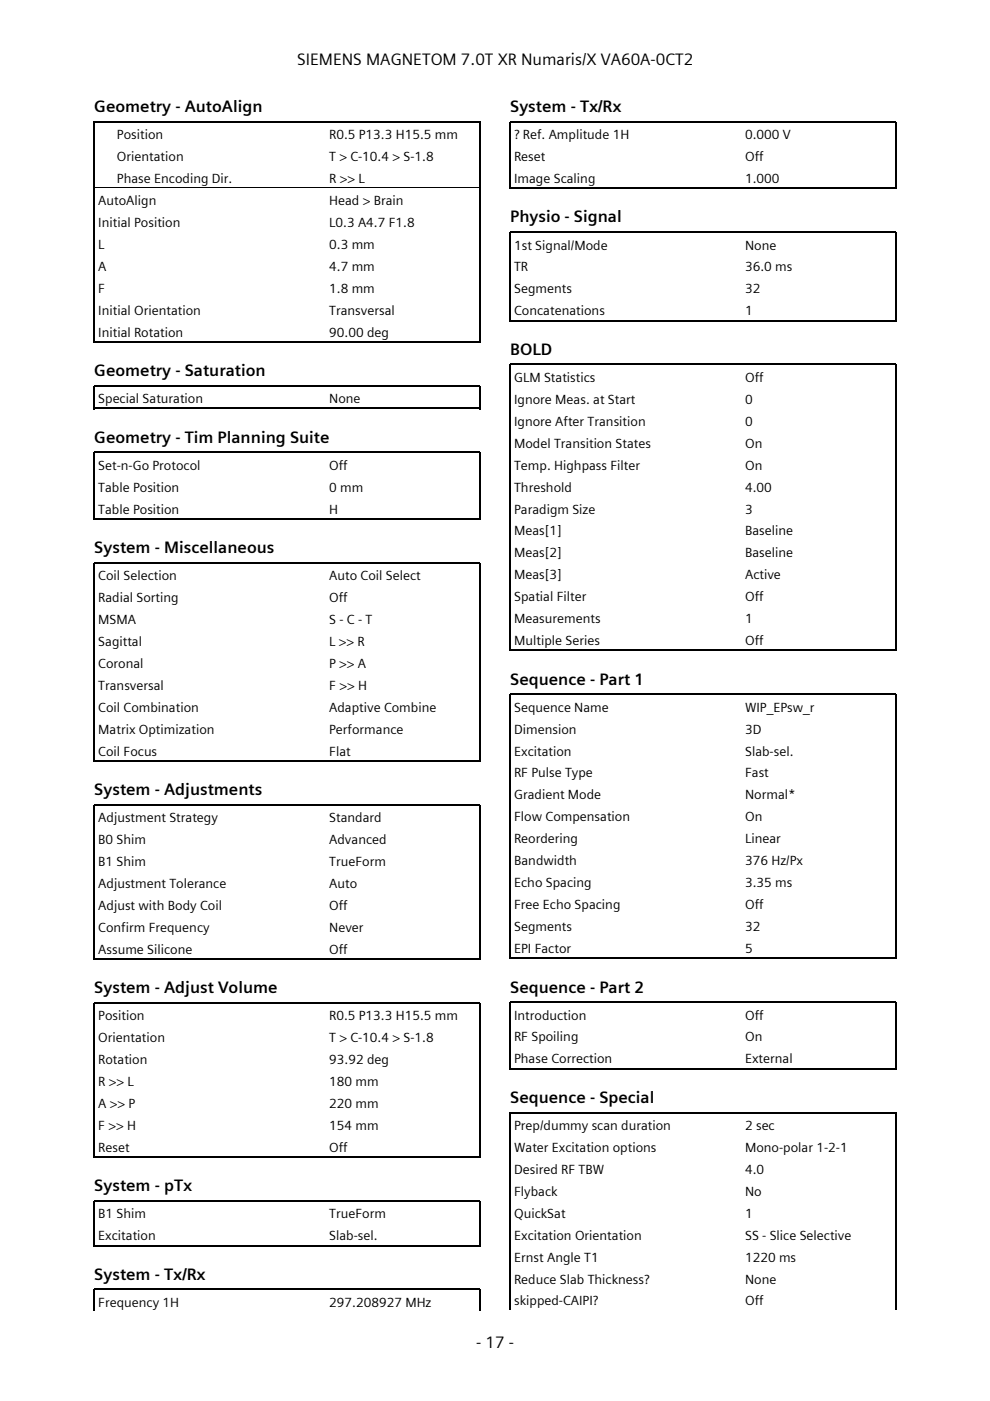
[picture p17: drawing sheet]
<svg xmlns="http://www.w3.org/2000/svg" width="210mm" height="297mm" viewBox="0 0 210 297" stroke-linecap="round" stroke-linejoin="round" font-family="sans-serif">
<defs><g id="words">
<g font-size="3.5">
<text x="63" y="13.8">SIEMENS MAGNETOM 7.0T XR Numaris/X VA60A-0CT2</text>
<text x="20" y="23.8">Geometry - AutoAlign</text>
<text x="108.2" y="23.8">System - Tx/Rx</text>
<text x="108.2" y="47.2">Physio - Signal</text>
<text x="108.2" y="75.2">BOLD</text>
<text x="20" y="79.8">Geometry - Saturation</text>
<text x="20" y="93.9">Geometry - Tim Planning Suite</text>
<text x="20" y="117.3">System - Miscellaneous</text>
<text x="108.2" y="145.2">Sequence - Part 1</text>
<text x="20" y="168.6">System - Adjustments</text>
<text x="20" y="210.6">System - Adjust Volume</text>
<text x="108.2" y="210.4">Sequence - Part 2</text>
<text x="108.2" y="233.8">Sequence - Special</text>
<text x="20" y="252.6">System - pTx</text>
<text x="20" y="271.3">System - Tx/Rx</text>
<text x="101" y="285.8">- 17 -</text>
</g>
<g font-size="2.8">
<text x="24.8" y="29.5">Position</text>
<text x="69.8" y="29.5">R0.5 P13.3 H15.5 mm</text>
<text x="109" y="29.5">? Ref. Amplitude 1H</text>
<text x="158" y="29.5">0.000 V</text>
<text x="24.8" y="34.2">Orientation</text>
<text x="69.8" y="34.2">T &gt; C-10.4 &gt; S-1.8</text>
<text x="109" y="34.2">Reset</text>
<text x="158" y="34.2">Off</text>
<text x="24.8" y="38.8">Phase Encoding Dir.</text>
<text x="69.8" y="38.8">R &gt;&gt; L</text>
<text x="109" y="38.8">Image Scaling</text>
<text x="158" y="38.8">1.000</text>
<text x="20.8" y="43.5">AutoAlign</text>
<text x="69.8" y="43.5">Head &gt; Brain</text>
<text x="20.8" y="48.2">Initial Position</text>
<text x="20.8" y="52.8">L</text>
<text x="69.8" y="48.2">L0.3 A4.7 F1.8</text>
<text x="69.8" y="52.8">0.3 mm</text>
<text x="109" y="52.9">1st Signal/Mode</text>
<text x="158" y="52.9">None</text>
<text x="20.8" y="57.5">A</text>
<text x="69.8" y="57.5">4.7 mm</text>
<text x="109" y="57.6">TR</text>
<text x="158" y="57.6">36.0 ms</text>
<text x="20.8" y="62.1">F</text>
<text x="69.8" y="62.1">1.8 mm</text>
<text x="109" y="62.2">Segments</text>
<text x="158" y="62.2">32</text>
<text x="20.8" y="66.8">Initial Orientation</text>
<text x="20.8" y="71.4">Initial Rotation</text>
<text x="69.8" y="66.8">Transversal</text>
<text x="69.8" y="71.4">90.00 deg</text>
<text x="109" y="66.9">Concatenations</text>
<text x="158" y="66.9">1</text>
<text x="109" y="80.9">GLM Statistics</text>
<text x="158" y="80.9">Off</text>
<text x="20.8" y="85.5">Special Saturation</text>
<text x="69.8" y="85.5">None</text>
<text x="109" y="85.6">Ignore Meas. at Start</text>
<text x="158" y="85.6">0</text>
<text x="109" y="90.3">Ignore After Transition</text>
<text x="109" y="94.9">Model Transition States</text>
<text x="158" y="90.3">0</text>
<text x="158" y="94.9">On</text>
<text x="20.8" y="99.6">Set-n-Go Protocol</text>
<text x="69.8" y="99.6">Off</text>
<text x="109" y="99.6">Temp. Highpass Filter</text>
<text x="158" y="99.6">On</text>
<text x="20.8" y="104.3">Table Position</text>
<text x="69.8" y="104.3">0 mm</text>
<text x="109" y="104.2">Threshold</text>
<text x="158" y="104.2">4.00</text>
<text x="20.8" y="108.9">Table Position</text>
<text x="69.8" y="108.9">H</text>
<text x="109" y="108.9">Paradigm Size</text>
<text x="109" y="113.5">Meas[1]</text>
<text x="158" y="108.9">3</text>
<text x="158" y="113.5">Baseline</text>
<text x="109" y="118.2">Meas[2]</text>
<text x="158" y="118.2">Baseline</text>
<text x="20.8" y="123">Coil Selection</text>
<text x="69.8" y="123">Auto Coil Select</text>
<text x="109" y="122.8">Meas[3]</text>
<text x="158" y="122.8">Active</text>
<text x="20.8" y="127.6">Radial Sorting</text>
<text x="69.8" y="127.6">Off</text>
<text x="109" y="127.5">Spatial Filter</text>
<text x="158" y="127.5">Off</text>
<text x="20.8" y="132.3">MSMA</text>
<text x="20.8" y="137">Sagittal</text>
<text x="69.8" y="132.3">S - C - T</text>
<text x="69.8" y="137">L &gt;&gt; R</text>
<text x="109" y="132.1">Measurements</text>
<text x="109" y="136.8">Multiple Series</text>
<text x="158" y="132.1">1</text>
<text x="158" y="136.8">Off</text>
<text x="20.8" y="141.6">Coronal</text>
<text x="69.8" y="141.6">P &gt;&gt; A</text>
<text x="20.8" y="146.3">Transversal</text>
<text x="69.8" y="146.3">F &gt;&gt; H</text>
<text x="20.8" y="150.9">Coil Combination</text>
<text x="20.8" y="155.6">Matrix Optimization</text>
<text x="69.8" y="150.9">Adaptive Combine</text>
<text x="69.8" y="155.6">Performance</text>
<text x="109" y="150.9">Sequence Name</text>
<text x="109" y="155.5">Dimension</text>
<text x="158" y="150.9">WIP_EPsw_r</text>
<text x="158" y="155.5">3D</text>
<text x="20.8" y="160.2">Coil Focus</text>
<text x="69.8" y="160.2">Flat</text>
<text x="109" y="160.2">Excitation</text>
<text x="158" y="160.2">Slab-sel.</text>
<text x="109" y="164.8">RF Pulse Type</text>
<text x="158" y="164.8">Fast</text>
<text x="109" y="169.5">Gradient Mode</text>
<text x="158" y="169.5">Normal*</text>
<text x="20.8" y="174.3">Adjustment Strategy</text>
<text x="20.8" y="179">B0 Shim</text>
<text x="69.8" y="174.3">Standard</text>
<text x="69.8" y="179">Advanced</text>
<text x="109" y="174.2">Flow Compensation</text>
<text x="109" y="178.8">Reordering</text>
<text x="158" y="174.2">On</text>
<text x="158" y="178.8">Linear</text>
<text x="20.8" y="183.6">B1 Shim</text>
<text x="69.8" y="183.6">TrueForm</text>
<text x="109" y="183.4">Bandwidth</text>
<text x="158" y="183.4">376 Hz/Px</text>
<text x="20.8" y="188.3">Adjustment Tolerance</text>
<text x="69.8" y="188.3">Auto</text>
<text x="109" y="188.1">Echo Spacing</text>
<text x="158" y="188.1">3.35 ms</text>
<text x="20.8" y="192.9">Adjust with Body Coil</text>
<text x="20.8" y="197.6">Confirm Frequency</text>
<text x="69.8" y="192.9">Off</text>
<text x="69.8" y="197.6">Never</text>
<text x="109" y="192.8">Free Echo Spacing</text>
<text x="109" y="197.4">Segments</text>
<text x="158" y="192.8">Off</text>
<text x="158" y="197.4">32</text>
<text x="20.8" y="202.2">Assume Silicone</text>
<text x="69.8" y="202.2">Off</text>
<text x="109" y="202.1">EPI Factor</text>
<text x="158" y="202.1">5</text>
<text x="20.8" y="216.3">Position</text>
<text x="20.8" y="221">Orientation</text>
<text x="69.8" y="216.3">R0.5 P13.3 H15.5 mm</text>
<text x="69.8" y="221">T &gt; C-10.4 &gt; S-1.8</text>
<text x="109" y="216.2">Introduction</text>
<text x="109" y="220.8">RF Spoiling</text>
<text x="158" y="216.2">Off</text>
<text x="158" y="220.8">On</text>
<text x="20.8" y="225.6">Rotation</text>
<text x="69.8" y="225.6">93.92 deg</text>
<text x="109" y="225.5">Phase Correction</text>
<text x="158" y="225.5">External</text>
<text x="20.8" y="230.3">R &gt;&gt; L</text>
<text x="69.8" y="230.3">180 mm</text>
<text x="20.8" y="234.9">A &gt;&gt; P</text>
<text x="20.8" y="239.6">F &gt;&gt; H</text>
<text x="69.8" y="234.9">220 mm</text>
<text x="69.8" y="239.6">154 mm</text>
<text x="109" y="239.6">Prep/dummy scan duration</text>
<text x="158" y="239.6">2 sec</text>
<text x="20.8" y="244.2">Reset</text>
<text x="69.8" y="244.2">Off</text>
<text x="109" y="244.2">Water Excitation options</text>
<text x="158" y="244.2">Mono-polar 1-2-1</text>
<text x="109" y="248.9">Desired RF TBW</text>
<text x="158" y="248.9">4.0</text>
<text x="109" y="253.5">Flyback</text>
<text x="158" y="253.5">No</text>
<text x="20.8" y="258.3">B1 Shim</text>
<text x="20.8" y="263">Excitation</text>
<text x="69.8" y="258.3">TrueForm</text>
<text x="69.8" y="263">Slab-sel.</text>
<text x="109" y="258.2">QuickSat</text>
<text x="109" y="262.8">Excitation Orientation</text>
<text x="158" y="258.2">1</text>
<text x="158" y="262.8">SS - Slice Selective</text>
<text x="109" y="267.5">Ernst Angle T1</text>
<text x="158" y="267.5">1220 ms</text>
<text x="109" y="272.1">Reduce Slab Thickness?</text>
<text x="158" y="272.1">None</text>
<text x="20.8" y="277.1">Frequency 1H</text>
<text x="69.8" y="277.1">297.208927 MHz</text>
<text x="109" y="276.8">skipped-CAIPI?</text>
<text x="158" y="276.8">Off</text>
</g>
</g></defs>
<g fill="none" stroke="#000" stroke-width=".26">
<path d="M108.3 39.9h81.6M108.2 40v-14.2h81.8v14.2M20 72.7v-46.9h81.8v46.9M20.1 72.5h81.6M108.2 68.1v-18.9h81.8v18.9M108.3 68h81.6M20 86.7v-4.9h81.8v4.9M20.1 86.6h81.6M20 110.1v-14.2h81.8v14.2M20.1 110h81.6M108.2 138v-60.7h81.8v60.7M108.3 137.9h81.6"/>
<path d="M20 161.5v-42.2h81.8v42.2M20.1 161.3h81.6M20 203.5v-32.9h81.8v32.9M20.1 203.3h81.6M108.2 203.3v-56.1h81.8v56.1M108.3 203.2h81.6M108.2 226.7v-14.2h81.8v14.2M108.3 226.6h81.6M20 245.5v-32.9h81.8v32.9M20.1 245.3h81.6M20 264.2v-9.6h81.8v9.6M20 278v-4.6h81.8v4.6"/>
<path d="M20.1 264.1h81.6M108.2 277.7v-41.8h81.8v41.8"/>
</g>
<path d="M20.1 25.8h81.6M20.1 39.8h81.6" fill="none" stroke="#000" stroke-width=".21"/>
<use href="#words"/>
</svg>
